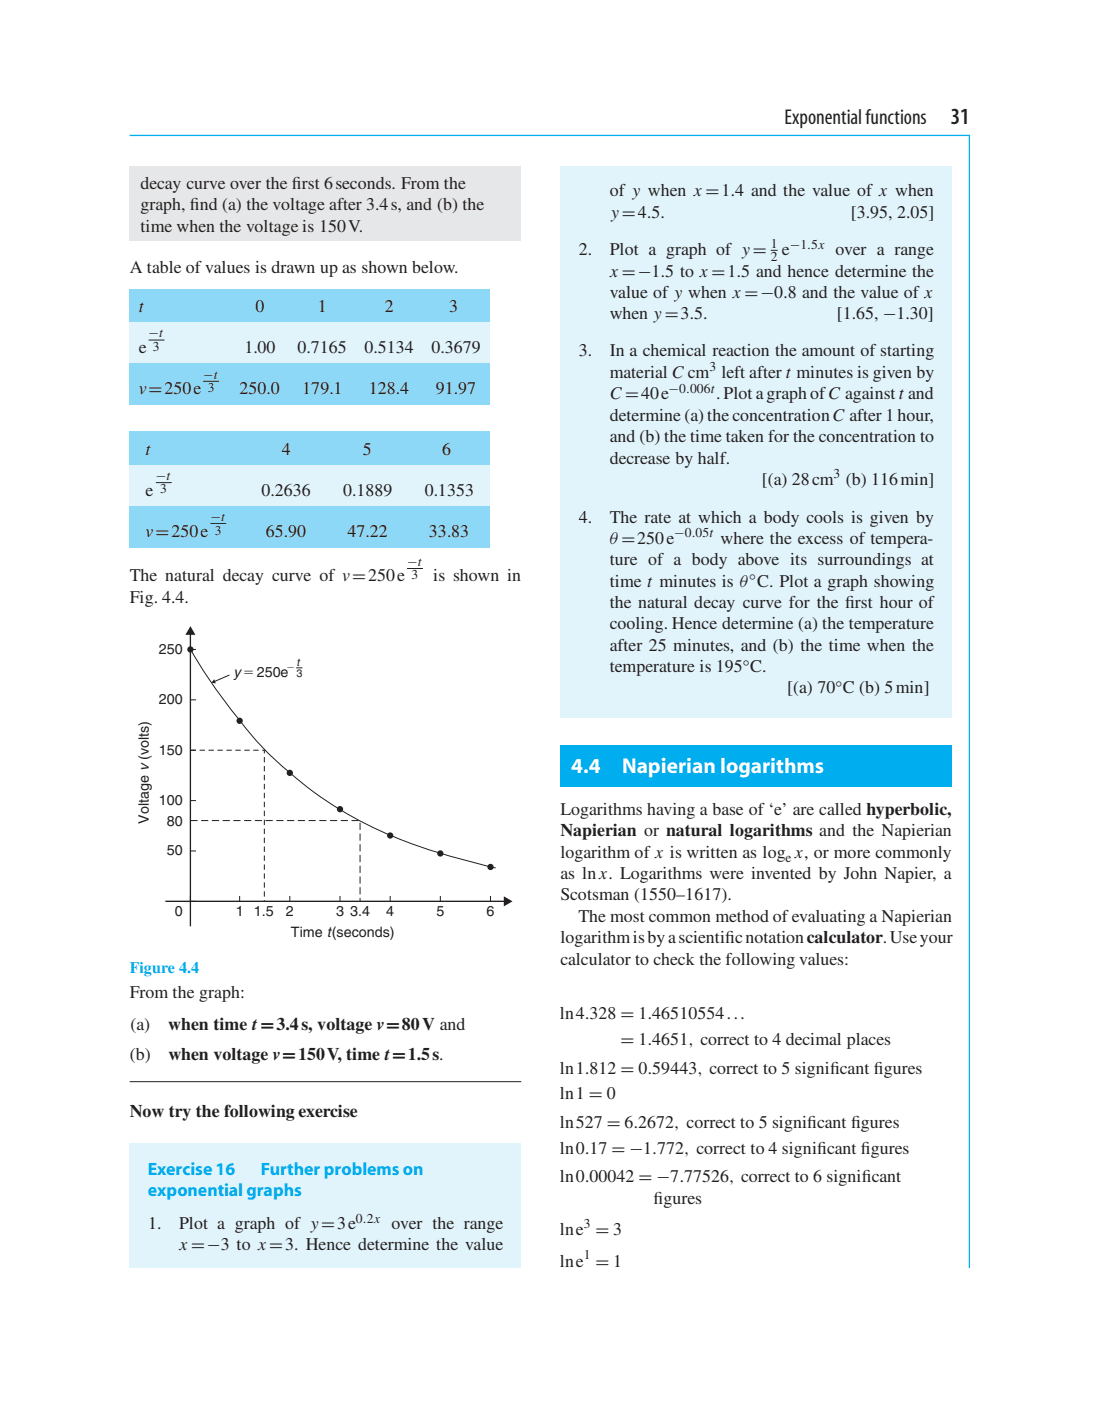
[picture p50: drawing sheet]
<svg xmlns="http://www.w3.org/2000/svg" width="216mm" height="276mm" viewBox="0 0 216 276" stroke-linecap="round" stroke-linejoin="round" font-family="sans-serif">
<defs><g id="words">
<text font-size="4.6" fill="#231f20" x="187.5" y="24.4">31</text>
<text font-size="4.2" fill="#231f20" x="154.7" y="24.4">Exponentialfunctions</text>
<g font-size="4.2" fill="#fff">
<text x="112.6" y="152.4">4.4</text>
<text x="122.7" y="152.4">Napierian logarithms</text>
</g>
<g font-size="3.5" fill="#231f20">
<text x="27.7" y="37.2">decay curve over the f</text>
<text x="27.7" y="41.5">graph, f</text>
<text x="37.4" y="41.5">ind (a) the voltage after 3.4s, and (b) the</text>
<text x="57.6" y="37.2">irst 6seconds. From the</text>
<text x="120.2" y="38.7">of y when x =1.4 and the value of x when</text>
<text x="27.7" y="45.7">time when the voltage is 150V.</text>
<text x="120.5" y="42.9">y=4.5.</text>
<text x="167.7" y="42.9">[3.95, 2.05]</text>
<text x="25.6" y="53.8">A table of values is drawn up as shown below.</text>
<text x="114.1" y="50.3">2.</text>
<text x="120.2" y="50.3">Plot a graph of y=</text>
<text x="154.2" y="50.3">e</text>
<text x="164.8" y="50.3">over a range</text>
<text x="120.2" y="58.7">value of y when x =−0.8 and the value of x</text>
<text x="120.3" y="54.5">x =−1.5 to x =1.5 and hence determine the</text>
<text x="27.3" y="61.5">t</text>
<text x="50.4" y="61.5">0</text>
<text x="62.7" y="61.5">1</text>
<text x="75.9" y="61.5">2</text>
<text x="88.6" y="61.5">3</text>
<text x="120.2" y="62.9">when y=3.5.</text>
<text x="165" y="62.9">[1.65, −1.30]</text>
<text x="27.3" y="69.7">e</text>
<text x="48.2" y="69.7">1.00</text>
<text x="58.7" y="69.7">0.7165</text>
<text x="71.9" y="69.7">0.5134</text>
<text x="85.1" y="69.7">0.3679</text>
<text x="114.1" y="70.3">3.</text>
<text x="120.2" y="70.3">In a chemical reaction the amount of starting</text>
<text x="27.3" y="77.7">v=250e</text>
<text x="47.2" y="77.7">250.0</text>
<text x="59.6" y="77.7">179.1</text>
<text x="72.7" y="77.7">128.4</text>
<text x="85.9" y="77.7">91.97</text>
<text x="120.2" y="74.5">material C cm left after t minutes is given by</text>
<text x="120.2" y="78.7">C =40e</text>
<text x="120.2" y="83">determine (a) the concentrationC after 1 hour,</text>
<text x="141.2" y="78.7">.Plot agraph ofC against t and</text>
<text x="28.7" y="89.7">t</text>
<text x="55.5" y="89.7">4</text>
<text x="71.5" y="89.7">5</text>
<text x="87.2" y="89.7">6</text>
<text x="120.2" y="87.2">and (b) the time taken for the concentration to</text>
<text x="120.2" y="91.4">decrease by half.</text>
<text x="150.2" y="95.6">[(a) 28cm (b) 116min]</text>
<text x="28.7" y="97.7">e</text>
<text x="51.6" y="97.7">0.2636</text>
<text x="67.6" y="97.7">0.1889</text>
<text x="83.7" y="97.7">0.1353</text>
<text x="28.7" y="105.8">v=250e</text>
<text x="52.4" y="105.8">65.90</text>
<text x="68.5" y="105.8">47.22</text>
<text x="84.6" y="105.8">33.83</text>
<text x="114.1" y="103">4.</text>
<text x="120.2" y="103">The rate at which a body cools is given by</text>
<text x="120.2" y="107.3">θ =250e</text>
<text x="142.1" y="107.3">where the excess of tempera-</text>
<text x="120.2" y="111.4">ture of a body above its surroundings at</text>
<text x="25.6" y="118.9">Fig. 4.4.</text>
<text x="25.6" y="114.6">The natural decay curve of v=250e</text>
<text x="85.4" y="114.6">is shown in</text>
<text x="120.2" y="119.9">the natural decay curve for the f</text>
<text x="120.2" y="115.6">time t minutes is θ C. Plot a graph showing</text>
<text x="166.6" y="119.9">irst hour of</text>
<text x="120.2" y="124.1">cooling. Hence determine (a) the temperature</text>
<text x="120.2" y="128.3">after 25 minutes, and (b) the time when the</text>
<text x="120.2" y="132.6">temperature is 195 C.</text>
<text x="155.2" y="136.7">[(a) 70 C (b) 5min]</text>
<text x="110.5" y="160.7">Logarithms having a base of ‘e’ are called hyperbolic,</text>
<text x="110.5" y="164.9">Napierian or natural logarithms and the Napierian</text>
<text x="110.5" y="169.2">logarithm of x is written as log x, or more commonly</text>
<text x="110.5" y="173.4">as lnx. Logarithms were invented by John Napier, a</text>
<text x="110.5" y="177.5">Scotsman (1550–1617).</text>
<text x="114" y="181.8">The most common method of evaluating a Napierian</text>
<text x="110.5" y="186">logarithmisbyascientif</text>
<text x="110.5" y="190.2">calculator to check the following values:</text>
<text x="143" y="186">icnotationcalculator.Useyour</text>
<text x="25.6" y="196.7">From the graph:</text>
<text x="25.7" y="203">(a)</text>
<text x="33.2" y="203">when time t =3.4s, voltage v=80V and</text>
<text x="110.4" y="200.9">ln4.328 = 1.46510554...</text>
<text x="25.6" y="209">(b)</text>
<text x="33.2" y="209">when voltage v=150V, time t=1.5s.</text>
<text x="122.3" y="206">= 1.4651, correct to 4 decimal places</text>
<text x="110.4" y="211.7">ln1.812 = 0.59443, correct to 5 signif</text>
<text x="163.7" y="211.7">icant f</text>
<text x="172.3" y="211.7">igures</text>
<text x="25.6" y="220.3">Now try the following exercise</text>
<text x="110.4" y="216.7">ln1 = 0</text>
<text x="110.4" y="227.5">ln0.17 = −1.772, correct to 4 signif</text>
<text x="110.4" y="222.3">ln527 = 6.2672, correct to 5 signif</text>
<text x="159.2" y="222.3">icant f</text>
<text x="161.1" y="227.5">icant f</text>
<text x="167.8" y="222.3">igures</text>
<text x="169.7" y="227.5">igures</text>
<text x="110.4" y="233.1">ln0.00042 = −7.77526, correct to 6 signif</text>
<text x="169.9" y="233.1">icant</text>
<text x="128.9" y="237.3">f</text>
<text x="128.9" y="237.3">igures</text>
<text x="29.2" y="242.3">1.</text>
<text x="35.3" y="242.3">Plot a graph of y=3e</text>
<text x="77.2" y="242.3">over the range</text>
<text x="110.4" y="243.6">lne = 3</text>
<text x="35.4" y="246.5">x =−3 to x=3. Hence determine the value</text>
<text x="110.4" y="249.8">lne = 1</text>
</g>
<g font-size="3.5" fill="#00aeef">
<text x="29.1" y="231.6">Exercise16</text>
<text x="51.4" y="231.6">Further problemson</text>
<text x="29.1" y="235.9">exponential graphs</text>
</g>
<text font-size="3.2" fill="#00aeef" x="25.6" y="191.8">Figure 4.4</text>
<g font-size="2.8" fill="#231f20">
<text x="31.3" y="128.9">250</text>
<text x="46" y="133.6">y5250e</text>
<text x="31.3" y="138.9">200</text>
<text x="31.3" y="148.8">150</text>
<text x="31.3" y="158.7">100</text>
<text x="29.3" y="162.4" transform="rotate(-90 29.3 162.4)">Voltage v (volts)</text>
<text x="32.9" y="162.8">80</text>
<text x="32.9" y="168.7">50</text>
<text x="34.5" y="180.7">0</text>
<text x="46.5" y="180.7">1</text>
<text x="50.1" y="180.7">1.5</text>
<text x="56.4" y="180.7">2</text>
<text x="57.4" y="184.8">Time t(seconds)</text>
<text x="66.2" y="180.7">3 3.4</text>
<text x="76.1" y="180.7">4</text>
<text x="86" y="180.7">5</text>
<text x="95.9" y="180.7">6</text>
</g>
<g font-size="2.7" fill="#231f20">
<text x="152" y="48.8">1</text>
<text x="152" y="51.5">2</text>
<text x="155.7" y="49">−1.5x</text>
<text x="29.3" y="66.5">−t</text>
<text x="30.1" y="69.2">3</text>
<text x="40" y="74.7">−t</text>
<text x="41" y="77.3">3</text>
<text x="131.8" y="77.5">−0.006t</text>
<text x="139.9" y="73.2">3</text>
<text x="30.7" y="94.6">−t</text>
<text x="164.3" y="94.3">3</text>
<text x="31.6" y="97.3">3</text>
<text x="41.5" y="102.7">−t</text>
<text x="42.3" y="105.4">3</text>
<text x="132.9" y="105.9">−0.05t</text>
<text x="80.3" y="111.6">−t</text>
<text x="81.1" y="114.2">3</text>
<text x="147.7" y="114.4">◦</text>
<text x="146.5" y="131.2">◦</text>
<text x="164.8" y="135.5">◦</text>
<text x="154.9" y="170">e</text>
<text x="70.2" y="241">0.2x</text>
<text x="115.1" y="242.1">3</text>
<text x="115.1" y="248.3">1</text>
</g>
<g font-size="2.1" fill="#231f20">
<text x="58.5" y="131.4">t</text>
<text x="56.4" y="132.4">2</text>
<text x="58.5" y="133.6">3</text>
</g>
</g></defs>
<path d="M25.6 26.7h165.7M191.1 26.7v223.3" fill="none" stroke="#00aeef" stroke-width=".25"/>
<path d="M25.6 32.8h77.2v14.7h-77.2z" fill="#e6e7e9"/>
<g fill="#8dd7f7">
<path d="M25.6 57h20v6.7h-20z"/>
<path d="M45.5 57h11.4v6.7h-11.4z"/>
<path d="M56.9 57h13.2v6.7h-13.2z"/>
<path d="M70.1 57h13.2v6.7h-13.2z"/>
<path d="M83.3 57h13.2v6.7h-13.2z"/>
</g>
<path d="M25.6 63.7h20v8.1h-20z" fill="#e1f4fc"/>
<path d="M29.3 67h3.1" fill="none" stroke="#231f20" stroke-width=".2"/>
<g fill="#e1f4fc">
<path d="M45.5 63.7h11.4v8.1h-11.4z"/>
<path d="M56.9 63.7h13.2v8.1h-13.2z"/>
<path d="M70.1 63.7h13.2v8.1h-13.2z"/>
<path d="M83.3 63.7h13.2v8.1h-13.2z"/>
</g>
<path d="M25.6 71.7h20v8.1h-20z" fill="#8dd7f7"/>
<path d="M40 75.2h3.2" fill="none" stroke="#231f20" stroke-width=".2"/>
<g fill="#8dd7f7">
<path d="M45.5 71.7h11.4v8.1h-11.4z"/>
<path d="M56.9 71.7h13.2v8.1h-13.2z"/>
<path d="M70.1 71.7h13.2v8.1h-13.2z"/>
<path d="M83.3 71.7h13.2v8.1h-13.2z"/>
<path d="M25.5 85.1h22.8v6.7h-22.8z"/>
<path d="M48.3 85.1h16.1v6.7h-16.1z"/>
<path d="M64.4 85.1h16.1v6.7h-16.1z"/>
<path d="M80.5 85.1h16.1v6.7h-16.1z"/>
</g>
<path d="M25.5 91.7h22.8v8.1h-22.8z" fill="#e1f4fc"/>
<path d="M30.7 95.2h3.2" fill="none" stroke="#231f20" stroke-width=".2"/>
<g fill="#e1f4fc">
<path d="M48.3 91.7h16.1v8.1h-16.1z"/>
<path d="M64.4 91.7h16.1v8.1h-16.1z"/>
<path d="M80.5 91.7h16.1v8.1h-16.1z"/>
</g>
<path d="M25.5 99.8h22.8v8.1h-22.8z" fill="#8dd7f7"/>
<path d="M41.5 103.2h3.1" fill="none" stroke="#231f20" stroke-width=".2"/>
<g fill="#8dd7f7">
<path d="M48.3 99.8h16.1v8.1h-16.1z"/>
<path d="M64.4 99.8h16.1v8.1h-16.1z"/>
<path d="M80.5 99.8h16.1v8.1h-16.1z"/>
</g>
<path d="M80.3 112.1h3.1" fill="none" stroke="#231f20" stroke-width=".2"/>
<path d="M37.5 124.9v57.7" fill="none" stroke="#231f20" stroke-width=".26"/>
<path d="M37.5 123.5l1 1.7h-1.9z" fill="#231f20"/>
<path d="M32.6 177.7h67" fill="none" stroke="#231f20" stroke-width=".26"/>
<g fill="#231f20">
<path d="M99.3 176.7l1.8 1-1.8 1z"/>
<circle cx="37.5" cy="128.1" r=".62"/>
<circle cx="47.3" cy="142.1" r=".62"/>
<circle cx="57.1" cy="152.4" r=".62"/>
<circle cx="96.7" cy="170.9" r=".62"/>
<circle cx="86.8" cy="168.3" r=".62"/>
<circle cx="76.9" cy="164.7" r=".62"/>
<circle cx="67" cy="159.5" r=".62"/>
</g>
<g fill="none" stroke="#231f20" stroke-width=".2">
<path d="M37.6 138h1M38.6 128.1h-1a110.8 110.8 0 0 0 15.7 20.9 78.5 78.5 0 0 0 35.4 19.8l9 2.3M45.2 133.1l-2.9 1.3M58.4 131.7h1.2M37.6 147.9h1M37.6 157.8h1M37.5 176.6v1.1h1.1M37.6 167.8h1M47.3 176.6v1.1M57.1 176.6v1.1M67 176.6v1.1M76.9 176.6v1.1"/>
<path d="M86.8 176.6v1.1M96.7 176.6v1.1"/>
</g>
<path d="M37.6 147.9h14.5v29.8" fill="none" stroke="#231f20" stroke-width=".2" stroke-dasharray="1.1 .7" stroke-linecap="butt"/>
<path d="M37.5 161.8h33.5v15.9" fill="none" stroke="#231f20" stroke-width=".2" stroke-dasharray="1.4 .7" stroke-linecap="butt"/>
<path d="M42.2 133.9l.4 .8-.9-.1z" fill="#231f20"/>
<path d="M25.6 213.3h77.2" fill="none" stroke="#231f20" stroke-width=".2"/>
<g fill="#e1f4fc">
<path d="M25.6 225.5h77.2v24.6h-77.2z"/>
<path d="M110.5 32.8h77.2v108.8h-77.2z"/>
</g>
<path d="M152 49.4h1.3" fill="none" stroke="#231f20" stroke-width=".2"/>
<path d="M110.5 146.9h77.2v8.2h-77.2z" fill="#00aeef"/>
<use href="#words"/>
</svg>
